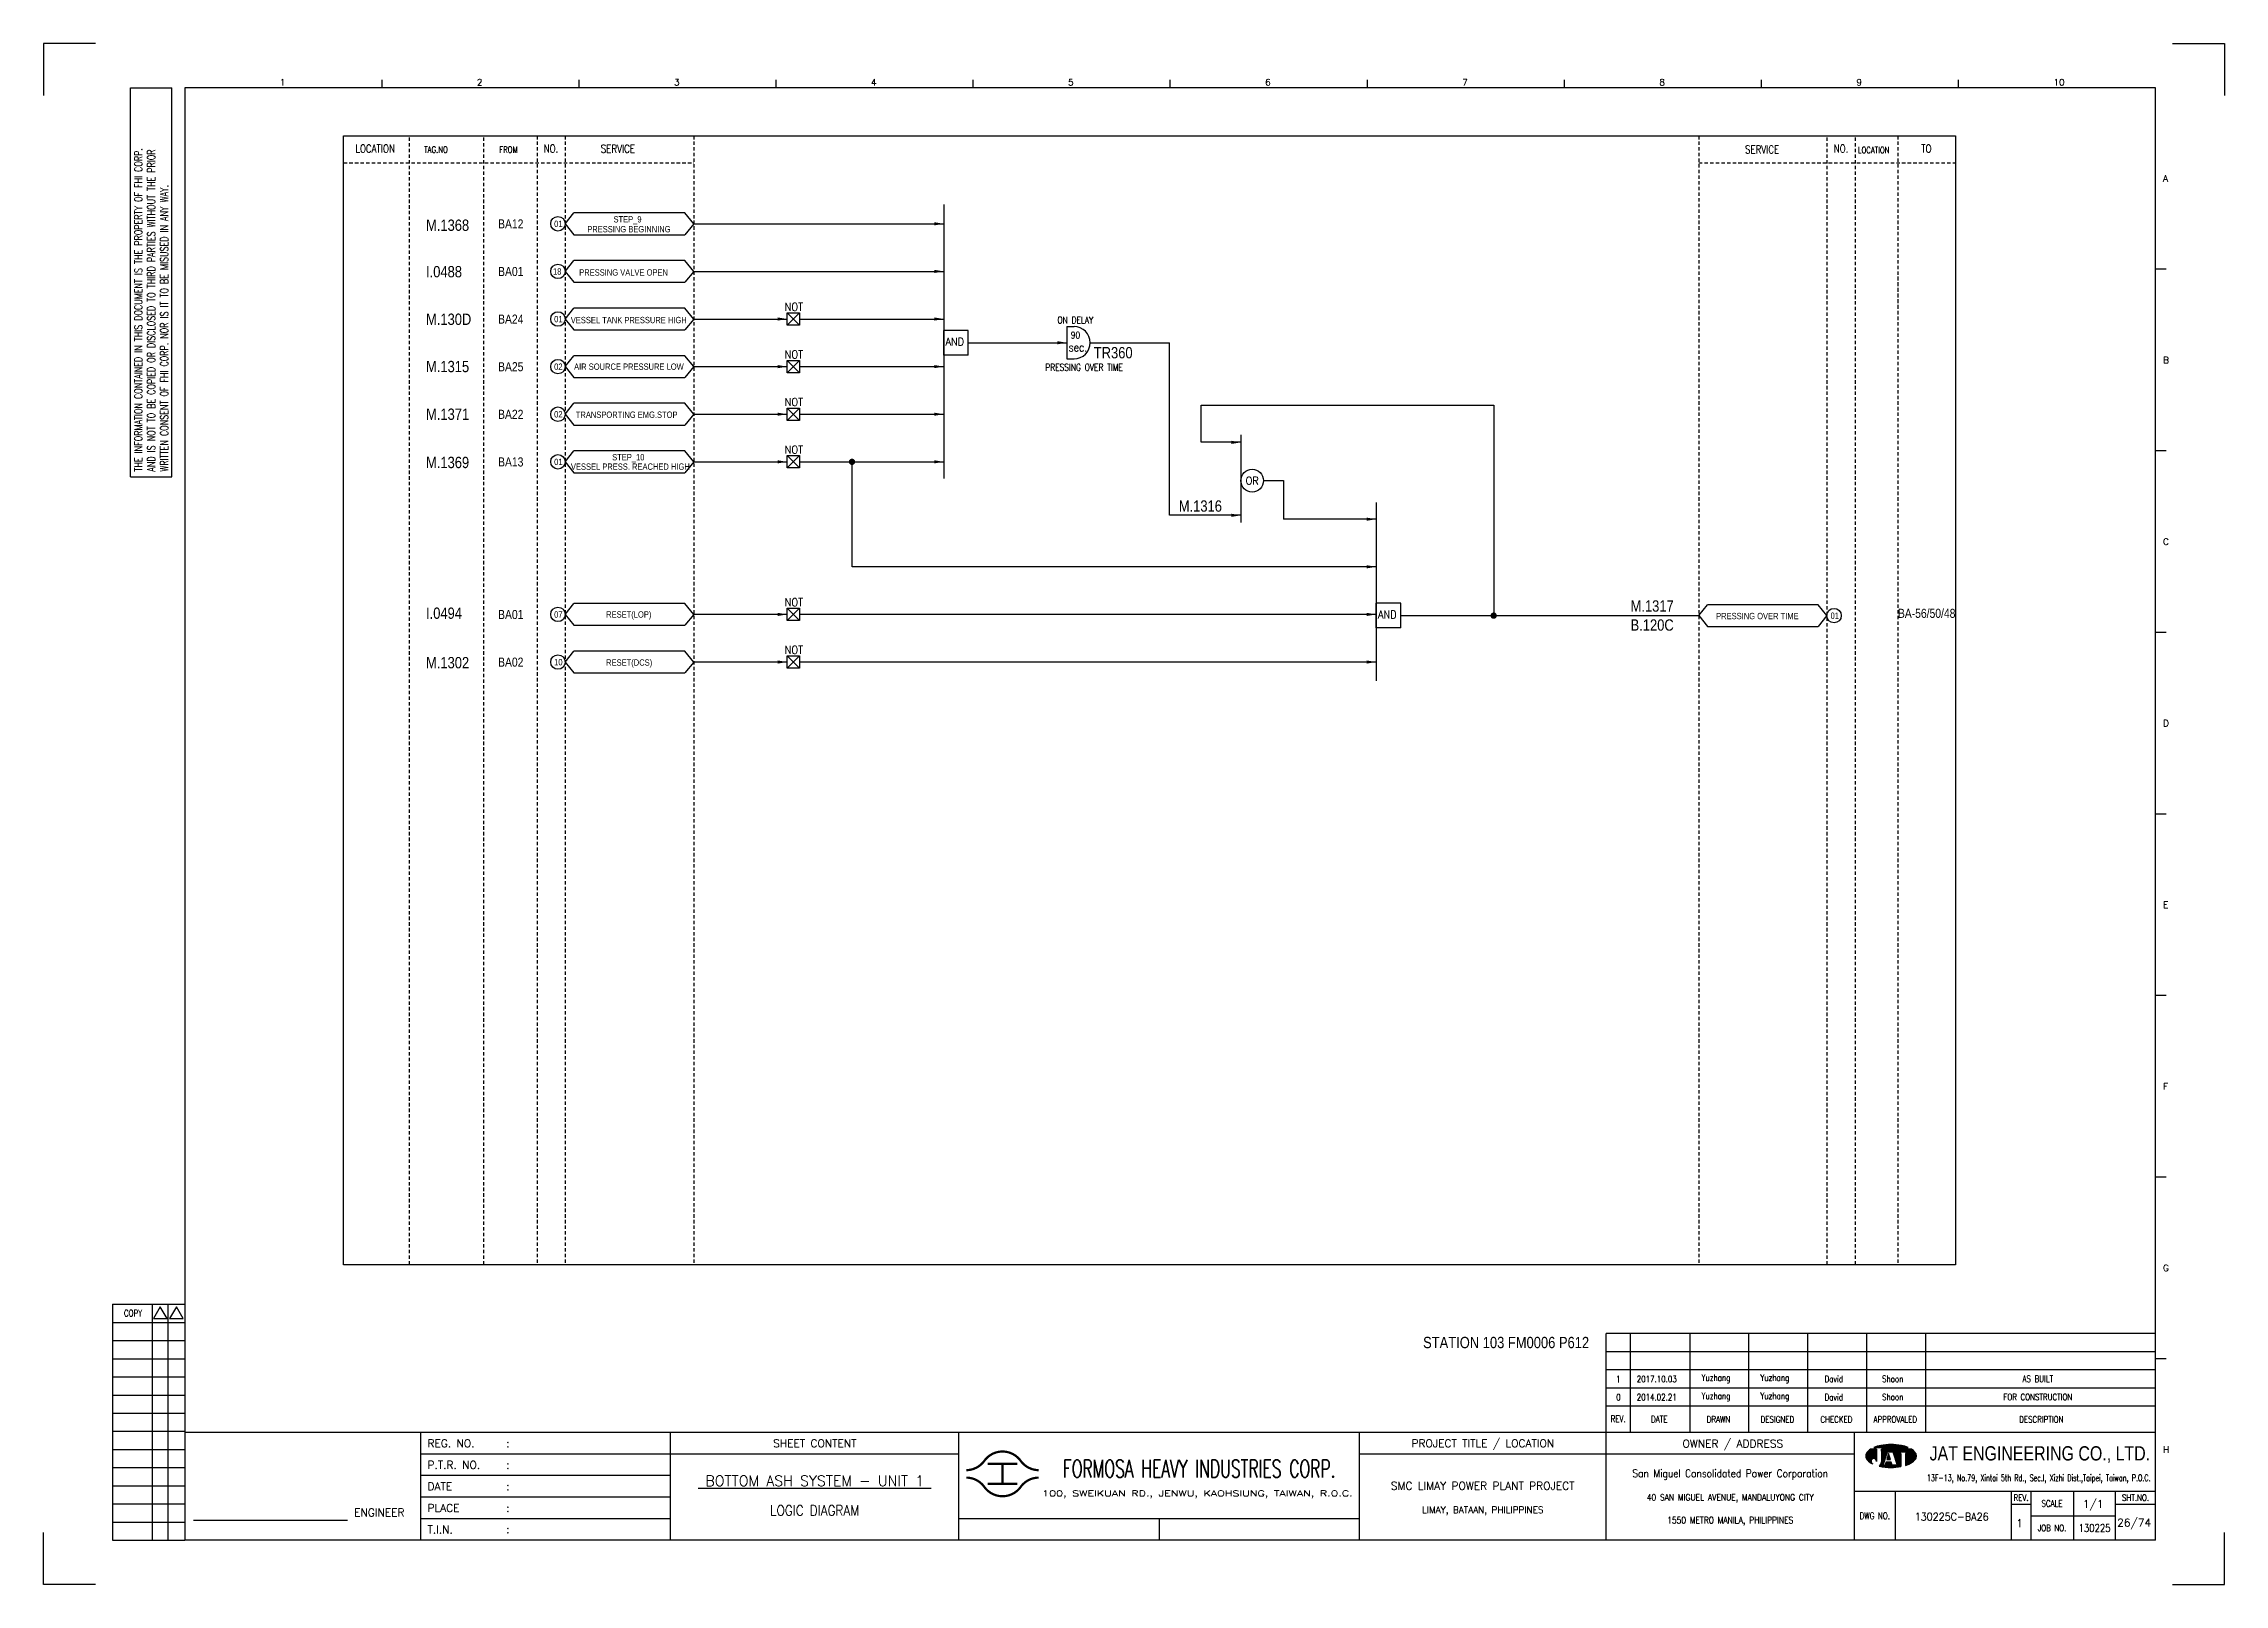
# Model space of a CAD drawing. Extents: x 2330 to 3296, y -114 to 568.
import ezdxf
from ezdxf.enums import TextEntityAlignment as Align

# ---------------------------------------------------------------- set-up
doc = ezdxf.new("R2010")
doc.units = 0
doc.header["$MEASUREMENT"] = 0
doc.linetypes.add('HIDDEN', pattern=[4, 1.5, -1, 1.5])
doc.layers.get('0').update_dxf_attribs({"linetype": 'CONTINUOUS'})
doc.layers.get('DEFPOINTS').update_dxf_attribs({"linetype": 'CONTINUOUS'})
for name, color, linetype in [('B_DIM', 7, 'CONTINUOUS'), ('CON', 4, 'CONTINUOUS'), ('DCS', 7, 'CONTINUOUS'), ('DIM', 3, 'CONTINUOUS'), ('HID', 2, 'HIDDEN'), ('T', 2, 'CONTINUOUS'), ('TEXT', 7, 'CONTINUOUS'), ('圖框CON', 4, 'CONTINUOUS'), ('圖框DIM', 3, 'CONTINUOUS'), ('框線', 6, 'CONTINUOUS')]:
    doc.layers.add(name, color=color, linetype=linetype)
doc.styles.add('AEH', font='simplex', dxfattribs={"width": 0.8, "bigfont": 'ae'})
doc.styles.add('DAYUKP', font='complex', dxfattribs={"bigfont": 'DAYUKP.SHX'})
doc.styles.add('E2', font='simplex.shx', dxfattribs={"height": 2})
doc.styles.add('E3', font='simplex.shx', dxfattribs={"height": 3})
doc.styles.add('E4', font='simplex.shx', dxfattribs={"height": 4})
doc.styles.add('ROMANS', font='romans', dxfattribs={"width": 0.8})
doc.styles.add('style3', font='ARIALN.TTF')
doc.styles.add('WMF-Arial0', font='arial.ttf')

msp = doc.modelspace()

# ---------------------------------------------------------------- texts
at = {"layer": 'CON', "style": 'ROMANS'}
for s, height, width, p in [('LOCATION', 3.5, 0.8, (2476.9, 521.98)), ('NO.', 3.5, 0.8, (2554.79, 521.98)), ('SERVICE', 3.5, 0.8, (2584.44, 521.9)), ('SERVICE', 3.5, 0.8, (3091.26, 521.6)), ('NO.', 3.5, 0.8, (3126.22, 521.98)), ('TO', 3.5, 0.8, (3164.02, 521.98)), ('NOT', 3.5, 0.9, (2662.39, 451.91)), ('90', 3.024, 0.8, (2787.1, 439.4)), ('NOT', 3.5, 0.9, (2662.39, 430.83)), ('sec.', 3.78, 0.8, (2788.21, 434.02)), ('NOT', 3.5, 0.9, (2662.39, 409.76)), ('NOT', 3.5, 0.9, (2662.39, 388.68)), ('OR', 3.5, 0.9, (2865.38, 374.95)), ('NOT', 3.5, 0.9, (2662.39, 321.1)), ('NOT', 3.5, 0.9, (2662.39, 300.02))]:
    msp.add_text(s, height=height, dxfattribs=dict(at, width=width)).set_placement(p, align=Align.MIDDLE)
for s, height, width, p in [('TAG.NO', 2.8, 0.8, (2498.63, 519.32)), ('FROM', 2.8, 0.8, (2531.89, 519.32)), ('LOCATION', 2.8, 0.8, (3133.66, 519.08)), ('ON DELAY', 3.024, 0.8, (2779.14, 443.63)), ('AND', 3.5, 0.9, (2729.56, 433.71)), ('PRESSING OVER TIME ', 3.024, 0.8, (2773.77, 422.69)), ('AND', 3.5, 0.9, (2921.11, 312.87))]:
    msp.add_text(s, height=height, dxfattribs=dict(at, width=width)).set_placement(p, align=Align.BOTTOM_LEFT)
at = {"layer": 'CON', "style": 'style3'}
for s, p in [('BA12', (2531.38, 488.64)), ('BA01', (2531.38, 467.56)), ('BA24', (2531.38, 446.48)), ('BA25', (2531.38, 425.4)), ('BA22', (2531.38, 404.32)), ('BA13', (2531.38, 383.24)), ('BA01', (2531.38, 315.67)), ('BA02', (2531.38, 294.59))]:
    msp.add_text(s, height=4, dxfattribs=at).set_placement(p, align=Align.MIDDLE_LEFT)
for s, p in [('01', (2556.21, 486.41)), ('PRESSING BEGINNING', (2570.87, 484.07)), ('STEP_9', (2582.5, 488.44)), ('18', (2555.72, 465.33)), ('PRESSING VALVE OPEN', (2567.3, 464.91)), ('01', (2556.21, 444.25)), ('VESSEL TANK PRESSURE HIGH', (2563.57, 443.83)), ('02', (2556.21, 423.17)), ('AIR SOURCE PRESSURE LOW', (2565.03, 423.19)), ('02', (2556.21, 402.09)), ('TRANSPORTING EMG.STOP', (2565.8, 401.91)), ('STEP_10', (2581.91, 383.09)), ('01', (2556.21, 381.01)), ('VESSEL PRESS. REACHED HIGH', (2563.62, 378.91)), ('07', (2556.21, 313.44)), ('RESET(LOP)', (2579.25, 313.46)), ('PRESSING OVER TIME', (3070.89, 312.76)), ('01', (3121.58, 312.9)), ('10', (2556.21, 292.36)), ('RESET(DCS)', (2579.24, 292.18))]:
    msp.add_text(s, height=2.8, dxfattribs=at).set_placement(p, align=Align.BOTTOM_LEFT)
msp.add_text('BA-56/50/48', height=4, dxfattribs=at).set_placement((3151.42, 314.2))
at = {"layer": 'DCS', "linetype": 'ByBlock', "style": 'style3'}
for s, p in [('M.1368', (2499.45, 485.56)), ('I.0488', (2499.45, 464.98)), ('M.130D', (2499.45, 443.92)), ('M.1315', (2499.45, 422.99)), ('TR360', (2795.23, 429.11)), ('M.1371', (2499.45, 401.88)), ('M.1369', (2499.45, 380.51)), ('M.1316', (2832.89, 361.21)), ('I.0494', (2499.45, 313.76)), ('M.1317', (3033, 316.95)), ('B.120C', (3033, 308.52)), ('M.1302', (2499.45, 291.86)), ('STATION 103 FM0006 P612', (2941.1, -9.19))]:
    msp.add_text(s, height=5, dxfattribs=at).set_placement(p)
at = {"layer": 'T', "style": 'AEH', "width": 0.8}
for s, height, p in [('1', 2.87, (3027.58, -22.89)), ('2017.10.03', 2.871, (3044.59, -22.86)), ('Yuzhang', 2.871, (3070.79, -22.77)), ('Yuzhang', 2.871, (3070.79, -30.81)), ('Yuzhang', 2.871, (3096.9, -22.77)), ('Yuzhang', 2.871, (3096.9, -30.81)), ('David', 2.871, (3123.01, -22.77)), ('Shoon', 2.871, (3149.12, -22.77)), ('AS BUILT', 2.871, (3213.4, -22.77)), ('0', 2.87, (3027.58, -30.93)), ('2014.02.21', 2.871, (3044.59, -30.9)), ('David', 2.871, (3123.01, -30.81)), ('Shoon', 2.871, (3149.12, -30.81)), ('FOR CONSTRUCTION', 2.8714, (3213.4, -30.81))]:
    msp.add_text(s, height=height, dxfattribs=at).set_placement(p, align=Align.MIDDLE)
at = {"layer": 'TEXT', "color": 2, "style": 'E3', "width": 0.8}
msp.add_text('130225', height=3.446, dxfattribs=at).set_placement((3238.53, -88.84), align=Align.MIDDLE_CENTER)

# ---------------------------------------------------------------- blocks, each defined once
blk = doc.blocks.new('LEADER')
at = {"layer": 'CON'}
blk.add_solid([(0.85, -0.57), (0.85, -1.57), (3.85, -1.07)], dxfattribs=at)
blk = doc.blocks.new('Sht_Cont_T3')
at = {"layer": 'TEXT', "color": 3, "linetype": 'Continuous', "style": 'E4'}
for tag, p in [('$SHT_CONT_L1$', (55.63, 24.91)), ('$SHT_CONT_L2$', (55.63, 16.61)), ('$SHT_CONT_L3$', (55.63, 8.3))]:
    blk.add_attdef(tag, text='', height=4, dxfattribs=at).set_placement(p, align=Align.MIDDLE)
blk = doc.blocks.new('1880-TITLE_BLK')
at = {"layer": 'TEXT', "color": 2, "linetype": 'Continuous', "style": 'E3'}
for tag, p in [('DWG_NO', (736.41, 26.44)), ('REV', (762.59, 23.97)), ('SCALE', (790.95, 31.17)), ('SHT_NO', (806.74, 23.97))]:
    blk.add_attdef(tag, text='', height=3, dxfattribs=at).set_placement(p, align=Align.MIDDLE)
at = {"layer": 'TEXT', "linetype": 'Continuous', "style": 'E2', "width": 0.6}
for tag, p in [('REV_DATE', (418.65, 19.76)), ('APPR_DATE', (492.93, 19.76))]:
    blk.add_attdef(tag, text='', height=2, dxfattribs=at).set_placement(p, align=Align.MIDDLE_LEFT)
blk = doc.blocks.new('1')
at = {"ltscale": 500, "const_width": 0.99}
blk.add_lwpolyline([(1686.83, 57.65, -0.241531), (1678.79, 61.78, 0.512989), (1662.7, 61.78, -0.241531), (1654.66, 57.65, -0.241531)], format="xyb", dxfattribs=at)
for points in [[(1664.14, 60.4), (1677.35, 60.4)], [(1670.74, 60.4), (1670.74, 51.6)], [(1664.14, 51.6), (1677.35, 51.6)]]:
    blk.add_lwpolyline(points, dxfattribs=at)
at = {"const_width": 0.99}
blk.add_lwpolyline([(1686.83, 54.35, 0.241531), (1678.79, 50.22, -0.512989), (1662.7, 50.22, 0.241531), (1654.66, 54.35, 0.241531)], format="xyb", dxfattribs=at)
at = {"layer": 'B_DIM'}
for p, q in [((2181.53, 118.11), (1938.08, 118.11)), ((1938.08, 74.29), (1938.08, 118.11)), ((1948.92, 74.29), (1948.92, 118.11)), ((1975.28, 74.29), (1975.28, 118.11)), ((2001.39, 74.29), (2001.39, 118.11)), ((2027.5, 74.29), (2027.5, 118.11)), ((2053.62, 74.29), (2053.62, 118.11)), ((2079.73, 74.29), (2079.73, 118.11)), ((2181.53, 110.07), (1938.08, 110.07)), ((1938.08, 77.93), (1938.08, 104.33)), ((2181.53, 102.03), (1938.08, 102.03)), ((2181.53, 93.99), (1938.08, 93.99)), ((2181.53, 85.95), (1938.08, 85.95))]:
    blk.add_line(p, q, dxfattribs=at)
at = {"layer": 'CON'}
for points in [[(1523.67, 26.6), (1523.67, 74.29)], [(1651.45, 26.6), (1651.45, 74.29)]]:
    blk.add_lwpolyline(points, dxfattribs=at)
at = {"layer": 'CON', "ltscale": 500}
for points in [[(1523.67, 64.75), (1413.11, 64.75)], [(1651.45, 64.75), (1523.67, 64.75)], [(1523.67, 55.22), (1413.11, 55.22)], [(1523.67, 45.69), (1413.11, 45.69)], [(1523.67, 36.15), (1413.11, 36.15)]]:
    blk.add_lwpolyline(points, dxfattribs=at)
at = {"layer": 'DEFPOINTS'}
for points in [[(1268.99, 689.33), (1246.02, 689.33), (1246.02, 666.36)], [(2189, 689.33), (2211.97, 689.33), (2211.97, 666.36)], [(1268.99, 7.08), (1246.02, 7.08), (1246.02, 30.05)], [(2189, 7.08), (2211.97, 7.08), (2211.97, 30.05)]]:
    blk.add_lwpolyline(points, dxfattribs=at)
at = {"layer": 'DIM'}
for p, q in [((1276.46, 131.12), (1276.46, 26.6)), ((1276.46, 131.12), (1308.62, 131.12)), ((1294.26, 26.6), (1294.26, 131.12)), ((1301.15, 26.6), (1301.15, 131.12)), ((1276.46, 123.08), (1308.62, 123.08)), ((1276.46, 115.04), (1308.62, 115.04)), ((1276.46, 107), (1308.62, 107)), ((1276.46, 98.96), (1308.62, 98.96)), ((1276.46, 90.92), (1308.62, 90.92)), ((1276.46, 82.88), (1308.62, 82.88)), ((1276.46, 74.84), (1308.62, 74.84)), ((1276.46, 66.8), (1308.62, 66.8)), ((1276.46, 58.76), (1308.62, 58.76)), ((1276.46, 50.72), (1308.62, 50.72)), ((1276.46, 42.68), (1308.62, 42.68)), ((1276.46, 34.64), (1308.62, 34.64)), ((1276.46, 26.6), (1308.62, 26.6))]:
    blk.add_line(p, q, dxfattribs=at)
for points in [[(1297.7, 129.98), (1294.72, 124.81), (1300.69, 124.81)], [(1304.83, 129.98), (1301.84, 124.81), (1307.81, 124.81)]]:
    blk.add_lwpolyline(points, close=True, dxfattribs=at)
at = {"layer": 'T', "lineweight": -3}
for p, q in [((2056.73, 67.67), (2071.93, 67.67)), ((2057.91, 66.87), (2055.21, 66.87)), ((2057.91, 66.87), (2057.91, 61.52)), ((2073.45, 66.87), (2060.05, 66.87)), ((2060.05, 66.33), (2060.05, 66.87)), ((2060.05, 66.87), (2060.05, 61.23)), ((2061.8, 63.05), (2060.05, 61.24)), ((2060.85, 59.91), (2062.72, 65.8)), ((2061.65, 59.91), (2060.85, 59.91)), ((2062.08, 61.25), (2061.65, 59.91)), ((2064.44, 61.25), (2062.08, 61.25)), ((2063.26, 65), (2062.41, 62.32)), ((2062.41, 62.32), (2064.1, 62.32)), ((2062.72, 65.8), (2065.13, 65.8)), ((2064.1, 62.32), (2063.26, 65)), ((2063.79, 65.8), (2065.13, 65.8)), ((2064.86, 59.91), (2064.44, 61.25)), ((2067, 59.91), (2064.86, 59.91)), ((2065.13, 65.8), (2067, 59.91)), ((2066.74, 65.8), (2072.62, 65.8)), ((2066.74, 65), (2066.74, 65.8)), ((2068.61, 65), (2066.74, 65)), ((2068.61, 65), (2068.61, 59.21)), ((2072.62, 65), (2070.75, 65)), ((2070.75, 65), (2070.75, 59.74)), ((2072.62, 65.8), (2072.62, 65))]:
    blk.add_line(p, q, dxfattribs=at)
at = {"layer": 'T', "color": 0, "lineweight": -3}
for p, q in [((2056.94, 67.67), (2057.09, 67.82)), ((2057.16, 67.67), (2057.44, 67.95)), ((2057.39, 67.67), (2057.78, 68.07)), ((2057.61, 67.67), (2058.11, 68.18)), ((2057.83, 67.67), (2058.43, 68.27)), ((2058.05, 67.67), (2058.73, 68.35)), ((2058.27, 67.67), (2059.03, 68.43)), ((2058.49, 67.67), (2059.32, 68.49)), ((2058.72, 67.67), (2059.6, 68.55)), ((2058.94, 67.67), (2059.87, 68.6)), ((2059.16, 67.67), (2060.14, 68.65)), ((2059.38, 67.67), (2060.41, 68.7)), ((2059.6, 67.67), (2060.67, 68.74)), ((2059.82, 67.67), (2060.93, 68.77)), ((2060.05, 67.67), (2061.18, 68.81)), ((2060.27, 67.67), (2061.44, 68.84)), ((2060.49, 67.67), (2061.69, 68.87)), ((2060.71, 67.67), (2061.93, 68.89)), ((2060.93, 67.67), (2062.18, 68.91)), ((2061.15, 67.67), (2062.42, 68.93)), ((2061.38, 67.67), (2062.66, 68.95)), ((2061.6, 67.67), (2062.89, 68.97)), ((2061.82, 67.67), (2063.13, 68.98)), ((2062.04, 67.67), (2063.36, 68.99)), ((2062.26, 67.67), (2063.59, 69)), ((2062.48, 67.67), (2063.82, 69)), ((2062.71, 67.67), (2064.04, 69.01)), ((2062.93, 67.67), (2064.27, 69.01)), ((2063.15, 67.67), (2064.49, 69.01)), ((2063.37, 67.67), (2064.71, 69.01)), ((2063.59, 67.67), (2064.92, 69)), ((2063.81, 67.67), (2065.14, 69)), ((2064.04, 67.67), (2065.35, 68.99)), ((2064.26, 67.67), (2065.56, 68.98)), ((2064.48, 67.67), (2065.78, 68.97)), ((2064.7, 67.67), (2065.98, 68.95)), ((2064.92, 67.67), (2066.19, 68.94)), ((2065.14, 67.67), (2066.4, 68.92)), ((2065.37, 67.67), (2066.6, 68.9)), ((2065.59, 67.67), (2066.8, 68.88)), ((2065.81, 67.67), (2067, 68.86)), ((2066.03, 67.67), (2067.2, 68.84)), ((2066.25, 67.67), (2067.4, 68.82)), ((2066.47, 67.67), (2067.6, 68.79)), ((2066.7, 67.67), (2067.79, 68.77)), ((2066.92, 67.67), (2067.98, 68.74)), ((2067.14, 67.67), (2068.18, 68.71)), ((2067.36, 67.67), (2068.37, 68.68)), ((2067.58, 67.67), (2068.56, 68.64)), ((2067.81, 67.67), (2068.75, 68.61)), ((2068.03, 67.67), (2068.93, 68.58)), ((2068.25, 67.67), (2069.12, 68.54)), ((2068.47, 67.67), (2069.3, 68.5)), ((2068.69, 67.67), (2069.48, 68.46)), ((2068.91, 67.67), (2069.66, 68.42)), ((2069.14, 67.67), (2069.84, 68.37)), ((2069.36, 67.67), (2070.01, 68.33)), ((2069.58, 67.67), (2070.19, 68.28)), ((2069.8, 67.67), (2070.36, 68.23)), ((2070.02, 67.67), (2070.53, 68.18)), ((2070.24, 67.67), (2070.7, 68.13)), ((2070.47, 67.67), (2070.87, 68.07)), ((2070.69, 67.67), (2071.03, 68.02)), ((2070.91, 67.67), (2071.2, 67.96)), ((2071.13, 67.67), (2071.36, 67.9)), ((2071.35, 67.67), (2071.52, 67.84)), ((2071.57, 67.67), (2071.68, 67.77)), ((2071.8, 67.67), (2071.83, 67.71)), ((2053.09, 63.82), (2056.14, 66.87)), ((2053.09, 64.04), (2055.92, 66.87)), ((2053.11, 63.62), (2056.36, 66.87)), ((2053.12, 64.29), (2055.7, 66.87)), ((2053.14, 63.43), (2056.58, 66.87)), ((2053.18, 63.25), (2056.8, 66.87)), ((2053.18, 64.57), (2055.47, 66.87)), ((2053.24, 63.08), (2057.03, 66.87)), ((2053.29, 64.91), (2055.25, 66.87)), ((2053.3, 62.92), (2057.25, 66.87)), ((2053.37, 62.77), (2057.47, 66.87)), ((2053.45, 62.63), (2057.69, 66.87)), ((2053.54, 62.5), (2057.91, 66.86)), ((2053.61, 65.45), (2054.47, 66.31)), ((2053.64, 62.37), (2057.91, 66.64)), ((2053.74, 62.25), (2057.91, 66.42)), ((2053.84, 62.14), (2057.91, 66.2)), ((2053.95, 62.02), (2057.91, 65.98)), ((2054.07, 61.91), (2057.91, 65.75)), ((2054.18, 61.8), (2057.91, 65.53)), ((2054.29, 61.7), (2057.91, 65.31)), ((2054.41, 61.59), (2057.91, 65.09)), ((2054.53, 61.49), (2057.91, 64.87)), ((2054.65, 61.39), (2057.91, 64.65)), ((2054.78, 61.29), (2055.59, 62.11)), ((2054.9, 61.2), (2055.48, 61.77)), ((2055.03, 61.11), (2055.46, 61.53)), ((2055.16, 61.01), (2055.47, 61.33)), ((2055.3, 60.93), (2055.52, 61.15)), ((2055.43, 60.84), (2055.59, 60.99)), ((2055.57, 60.76), (2055.67, 60.85)), ((2055.71, 60.67), (2055.76, 60.73)), ((2055.85, 60.59), (2055.88, 60.62)), ((2056, 60.52), (2056, 60.52)), ((2056.12, 62.63), (2057.91, 64.42)), ((2056.14, 60.44), (2056.14, 60.44)), ((2056.46, 62.75), (2057.91, 64.2)), ((2056.7, 62.77), (2057.91, 63.98)), ((2056.9, 62.75), (2057.91, 63.76)), ((2057.08, 62.71), (2057.91, 63.54)), ((2057.23, 62.64), (2057.91, 63.32)), ((2057.37, 62.56), (2057.91, 63.09)), ((2057.5, 62.46), (2057.91, 62.87)), ((2057.61, 62.35), (2057.91, 62.65)), ((2057.7, 62.23), (2057.91, 62.43)), ((2057.79, 62.09), (2057.91, 62.21)), ((2057.85, 61.93), (2057.91, 61.99)), ((2057.89, 61.75), (2057.91, 61.76)), ((2057.91, 61.54), (2057.91, 61.55)), ((2059.09, 59.4), (2061.43, 61.74)), ((2059.28, 59.36), (2061.33, 61.42)), ((2059.46, 59.32), (2061.23, 61.09)), ((2059.64, 59.29), (2061.12, 60.77)), ((2059.83, 59.25), (2061.02, 60.44)), ((2059.86, 60.39), (2061.54, 62.07)), ((2059.98, 60.73), (2061.64, 62.39)), ((2060.02, 59.22), (2060.92, 60.12)), ((2060.03, 61), (2061.74, 62.72)), ((2060.05, 63.24), (2063.68, 66.87)), ((2060.05, 63.46), (2063.46, 66.87)), ((2060.05, 63.68), (2063.23, 66.87)), ((2060.05, 63.9), (2063.01, 66.87)), ((2060.05, 64.13), (2062.79, 66.87)), ((2060.05, 64.35), (2062.57, 66.87)), ((2060.05, 64.57), (2062.35, 66.87)), ((2060.05, 64.79), (2062.13, 66.87)), ((2060.05, 65.01), (2061.9, 66.87)), ((2060.05, 65.23), (2061.68, 66.87)), ((2060.05, 65.46), (2061.46, 66.87)), ((2060.05, 66.12), (2060.79, 66.87)), ((2060.05, 66.34), (2060.57, 66.87)), ((2060.05, 66.56), (2060.35, 66.87)), ((2060.05, 66.79), (2060.13, 66.87)), ((2060.05, 65.68), (2061.24, 66.87)), ((2060.05, 65.9), (2061.02, 66.87)), ((2060.05, 63.02), (2062.67, 65.64)), ((2060.05, 62.8), (2062.57, 65.32)), ((2060.05, 62.57), (2062.47, 64.99)), ((2060.05, 62.35), (2062.36, 64.67)), ((2060.05, 62.13), (2062.26, 64.34)), ((2060.05, 61.91), (2062.16, 64.02)), ((2060.05, 61.69), (2062.05, 63.69)), ((2060.05, 61.46), (2061.95, 63.37)), ((2060.05, 61.24), (2060.05, 61.24)), ((2060.21, 59.19), (2060.93, 59.91)), ((2060.4, 59.16), (2061.15, 59.91)), ((2060.59, 59.13), (2061.38, 59.91)), ((2060.78, 59.1), (2061.6, 59.91)), ((2060.98, 59.07), (2063.16, 61.25)), ((2061.17, 59.04), (2063.38, 61.25)), ((2061.37, 59.02), (2063.6, 61.25)), ((2061.57, 59), (2063.82, 61.25)), ((2061.68, 59.99), (2062.94, 61.25)), ((2061.77, 58.97), (2064.04, 61.25)), ((2061.78, 60.32), (2062.71, 61.25)), ((2061.88, 60.64), (2062.49, 61.25)), ((2061.97, 58.95), (2064.27, 61.25)), ((2061.99, 60.96), (2062.27, 61.25)), ((2062.17, 58.94), (2064.45, 61.21)), ((2062.38, 58.92), (2064.51, 61.05)), ((2062.45, 62.32), (2063.71, 63.57)), ((2062.5, 62.58), (2063.65, 63.74)), ((2062.58, 58.9), (2064.56, 60.88)), ((2062.6, 62.91), (2063.6, 63.91)), ((2062.68, 62.32), (2063.76, 63.4)), ((2062.7, 63.23), (2063.55, 64.08)), ((2062.79, 58.89), (2064.61, 60.71)), ((2062.8, 63.56), (2063.49, 64.25)), ((2062.83, 65.8), (2063.9, 66.87)), ((2062.9, 62.32), (2063.81, 63.24)), ((2062.91, 63.88), (2063.44, 64.42)), ((2063, 58.88), (2064.67, 60.54)), ((2063.01, 64.2), (2063.39, 64.58)), ((2063.05, 65.8), (2064.12, 66.87)), ((2063.11, 64.53), (2063.33, 64.75)), ((2063.12, 62.32), (2063.87, 63.07)), ((2063.21, 64.85), (2063.28, 64.92)), ((2063.21, 58.87), (2064.72, 60.37)), ((2063.27, 65.8), (2064.34, 66.87)), ((2063.34, 62.32), (2063.92, 62.9)), ((2063.43, 58.86), (2064.77, 60.2)), ((2063.49, 65.8), (2064.56, 66.87)), ((2063.56, 62.32), (2063.97, 62.73)), ((2063.64, 58.85), (2064.82, 60.03)), ((2063.72, 65.8), (2064.79, 66.87)), ((2063.78, 62.32), (2064.03, 62.56)), ((2063.86, 58.85), (2064.92, 59.91)), ((2063.94, 65.8), (2065.01, 66.87)), ((2064.01, 62.32), (2064.08, 62.39)), ((2064.08, 58.84), (2065.15, 59.91)), ((2064.16, 65.8), (2065.23, 66.87)), ((2064.3, 58.84), (2065.37, 59.91)), ((2064.38, 65.8), (2065.45, 66.87)), ((2064.52, 58.84), (2065.59, 59.91)), ((2064.6, 65.8), (2065.67, 66.87)), ((2064.74, 58.85), (2065.81, 59.91)), ((2064.82, 65.8), (2065.89, 66.87)), ((2064.97, 58.85), (2066.03, 59.91)), ((2065.05, 65.8), (2066.12, 66.87)), ((2065.16, 65.69), (2066.34, 66.87)), ((2065.2, 58.86), (2066.25, 59.91)), ((2065.22, 65.53), (2066.56, 66.87)), ((2065.27, 65.36), (2066.78, 66.87)), ((2065.32, 65.19), (2067, 66.87)), ((2065.38, 65.02), (2067.22, 66.87)), ((2065.43, 64.85), (2067.45, 66.87)), ((2065.43, 58.87), (2066.48, 59.91)), ((2065.48, 64.69), (2067.67, 66.87)), ((2065.54, 64.52), (2066.74, 65.71)), ((2065.59, 64.35), (2066.74, 65.49)), ((2065.65, 64.18), (2066.74, 65.27)), ((2065.66, 58.88), (2066.7, 59.91)), ((2065.7, 64.01), (2066.74, 65.05)), ((2065.75, 63.84), (2066.9, 65)), ((2065.81, 63.68), (2067.12, 65)), ((2065.86, 63.51), (2067.35, 65)), ((2065.9, 58.89), (2066.92, 59.91)), ((2065.91, 63.34), (2067.57, 65)), ((2065.97, 63.17), (2067.79, 65)), ((2066.02, 63), (2068.01, 65)), ((2066.07, 62.84), (2068.23, 65)), ((2066.13, 62.67), (2068.46, 65)), ((2066.14, 58.91), (2068.61, 61.38)), ((2066.18, 62.5), (2068.61, 64.93)), ((2066.23, 62.33), (2068.61, 64.71)), ((2066.29, 62.16), (2068.61, 64.48)), ((2066.34, 61.99), (2068.61, 64.26)), ((2066.38, 58.93), (2068.61, 61.16)), ((2066.39, 61.83), (2068.61, 64.04)), ((2066.45, 61.66), (2068.61, 63.82)), ((2066.5, 61.49), (2068.61, 63.6)), ((2066.56, 61.32), (2068.61, 63.38)), ((2066.61, 61.15), (2068.61, 63.15)), ((2066.62, 58.95), (2068.61, 60.94)), ((2066.66, 60.99), (2068.61, 62.93)), ((2066.72, 60.82), (2068.61, 62.71)), ((2066.77, 60.65), (2068.61, 62.49)), ((2066.82, 65.8), (2067.89, 66.87)), ((2066.82, 60.48), (2068.61, 62.27)), ((2066.87, 58.97), (2068.61, 60.72)), ((2066.88, 60.31), (2068.61, 62.05)), ((2066.93, 60.14), (2068.61, 61.82)), ((2066.98, 59.98), (2068.61, 61.6)), ((2067.04, 65.8), (2068.11, 66.87)), ((2067.11, 59), (2068.61, 60.49)), ((2067.26, 65.8), (2068.33, 66.87)), ((2067.37, 59.03), (2068.61, 60.27)), ((2067.48, 65.8), (2068.55, 66.87)), ((2067.62, 59.06), (2068.61, 60.05)), ((2067.71, 65.8), (2068.78, 66.87)), ((2067.88, 59.1), (2068.61, 59.83)), ((2067.93, 65.8), (2069, 66.87)), ((2068.14, 59.14), (2068.61, 59.61)), ((2068.15, 65.8), (2069.22, 66.87)), ((2068.37, 65.8), (2069.44, 66.87)), ((2068.4, 59.18), (2068.61, 59.38)), ((2068.59, 65.8), (2069.66, 66.87)), ((2068.81, 65.8), (2069.88, 66.87)), ((2069.04, 65.8), (2070.11, 66.87)), ((2069.26, 65.8), (2070.33, 66.87)), ((2069.48, 65.8), (2070.55, 66.87)), ((2069.7, 65.8), (2070.77, 66.87)), ((2069.92, 65.8), (2070.99, 66.87)), ((2070.14, 65.8), (2071.21, 66.87)), ((2070.37, 65.8), (2071.44, 66.87)), ((2070.59, 65.8), (2071.66, 66.87)), ((2070.75, 63.08), (2074.07, 66.4)), ((2070.75, 62.86), (2074.19, 66.3)), ((2070.75, 62.63), (2074.31, 66.2)), ((2070.75, 62.41), (2074.43, 66.09)), ((2070.75, 62.19), (2074.54, 65.98)), ((2070.75, 61.97), (2074.66, 65.87)), ((2070.75, 61.75), (2074.77, 65.76)), ((2070.75, 61.53), (2074.87, 65.65)), ((2070.75, 61.3), (2074.98, 65.53)), ((2070.75, 61.08), (2075.08, 65.41)), ((2070.75, 60.86), (2075.17, 65.28)), ((2070.75, 60.64), (2075.25, 65.14)), ((2070.75, 63.96), (2071.78, 65)), ((2070.75, 63.74), (2072, 65)), ((2070.75, 63.52), (2072.22, 65)), ((2070.75, 63.3), (2072.45, 65)), ((2070.75, 64.41), (2071.34, 65)), ((2070.75, 64.19), (2071.56, 65)), ((2070.75, 64.85), (2070.89, 65)), ((2070.75, 64.63), (2071.12, 65)), ((2070.75, 60.42), (2075.33, 64.99)), ((2070.75, 60.2), (2075.39, 64.84)), ((2070.75, 59.97), (2075.45, 64.67)), ((2070.75, 59.75), (2075.5, 64.5)), ((2070.81, 65.8), (2071.88, 66.87)), ((2071.03, 65.8), (2072.1, 66.87)), ((2071.07, 59.85), (2075.53, 64.32)), ((2071.25, 65.8), (2072.32, 66.87)), ((2071.42, 59.97), (2075.56, 64.12)), ((2071.47, 65.8), (2072.54, 66.87)), ((2071.7, 65.8), (2072.77, 66.87)), ((2071.78, 60.12), (2075.57, 63.9)), ((2071.92, 65.8), (2072.99, 66.87)), ((2072.14, 65.8), (2073.21, 66.87)), ((2072.17, 60.28), (2075.55, 63.67)), ((2072.36, 65.8), (2073.43, 66.87)), ((2072.58, 65.8), (2073.57, 66.78)), ((2072.59, 60.48), (2075.51, 63.4)), ((2072.62, 65.62), (2073.7, 66.69)), ((2072.62, 65.39), (2073.83, 66.6)), ((2072.62, 65.17), (2073.95, 66.5)), ((2073.08, 60.75), (2075.42, 63.1)), ((2073.74, 61.19), (2075.24, 62.69))]:
    blk.add_line(p, q, dxfattribs=at)
at = {"layer": 'T', "lineweight": -3}
for centre, major_axis, start_param, end_param in [((2062.5, 54), (-10.49, 10.49), 5.683021, 5.897183), ((2064.33, 44.23), (-17.52, 17.52), 5.497787, 5.683021), ((2064.33, 44.23), (17.52, 17.52), 0.600164, 0.785398), ((2066.16, 54), (10.49, 10.49), 0.386002, 0.600164), ((2055.58, 63.92), (1.76, 1.76), 1.614811, 2.356194), ((2055.58, 63.92), (-1.76, 1.76), 0.785398, 1.526782), ((2059.72, 60.14), (-5.73, 5.73), 6.088179, 6.3272), ((2059.72, 67.71), (5.73, 5.73), 3.097578, 3.478972), ((2056.68, 61.54), (-0.868, 0.868), 3.906164, 8.245601), ((2057.88, 61.28), (1.53, 1.53), 4.470635, 5.546585), ((2064.33, 83.62), (17.52, 17.52), 3.710226, 3.926991), ((2064.33, 83.62), (17.52, 17.52), 3.926991, 4.100643), ((2066.16, 73.85), (-10.49, 10.49), 2.670765, 2.781027), ((2068.93, 67.71), (-5.73, 5.73), 2.781027, 3.185607), ((2068.93, 60.14), (-5.73, 5.73), 4.668374, 4.907395), ((2073.07, 63.92), (-1.76, 1.76), 3.926991, 4.668374), ((2073.07, 63.92), (1.76, 1.76), 4.756403, 5.497787)]:
    blk.add_ellipse(centre, major_axis=major_axis, ratio=1, start_param=start_param, end_param=end_param, dxfattribs=at)
at = {"layer": '圖框CON'}
for p, q in [((1284.5, 669.81), (1302.87, 669.81)), ((1284.5, 497.52), (1284.5, 669.81)), ((1302.87, 497.52), (1302.87, 669.81)), ((1395.91, 669.85), (1395.91, 673.29)), ((1483.2, 669.85), (1483.2, 673.29)), ((1570.49, 669.85), (1570.49, 673.29)), ((1657.78, 669.85), (1657.78, 673.29)), ((1745.08, 669.85), (1745.08, 673.29)), ((1832.37, 669.85), (1832.37, 673.29)), ((1919.66, 669.85), (1919.66, 673.29)), ((2006.95, 669.85), (2006.95, 673.29)), ((2094.24, 669.85), (2094.24, 673.29)), ((2186.14, 589.41), (2181.53, 589.41)), ((2186.14, 509.01), (2181.53, 509.01)), ((1284.5, 497.52), (1302.87, 497.52)), ((2186.14, 428.61), (2181.53, 428.61)), ((2186.14, 348.2), (2181.53, 348.2)), ((2186.14, 267.8), (2181.53, 267.8)), ((2186.14, 187.4), (2181.53, 187.4)), ((2186.14, 107), (2181.53, 107)), ((2048.1, 48.3), (2181.53, 48.3)), ((2066.14, 48.3), (2066.14, 26.6)), ((2117.55, 48.3), (2117.55, 26.6)), ((2117.55, 42.62), (2126.28, 42.62)), ((2126.28, 48.3), (2126.28, 26.6)), ((2145.25, 26.6), (2145.25, 48.3)), ((2163.72, 26.6), (2163.72, 48.3)), ((2163.72, 42.62), (2181.53, 42.62)), ((1740.17, 36.15), (1740.17, 26.6)), ((2126.28, 37.45), (2163.72, 37.45))]:
    blk.add_line(p, q, dxfattribs=at)
for points in [[(1413.11, 26.6), (1413.11, 74.29)], [(1828.89, 26.6), (1828.89, 74.29)], [(1938.08, 26.6), (1938.08, 74.29)], [(2048.1, 26.6), (2048.1, 74.29)], [(2048.1, 64.75), (1828.89, 64.75)], [(1828.89, 36.15), (1802.67, 36.15), (1651.45, 36.15)]]:
    blk.add_lwpolyline(points, dxfattribs=at)
at = {"layer": '圖框DIM'}
blk.add_line((1312.36, 35.55), (1380.65, 35.55), dxfattribs=at)
at = {"layer": '框線'}
for p, q in [((1308.62, 669.81), (1308.62, 26.6)), ((2181.53, 669.81), (1308.62, 669.81)), ((2181.53, 26.6), (2181.53, 669.81)), ((2181.53, 74.29), (1308.62, 74.29)), ((2181.53, 26.6), (1308.62, 26.6))]:
    blk.add_line(p, q, dxfattribs=at)
at = {"style": 'DAYUKP'}
for s, height, p in [('1', 2.87, (1350.64, 670.78)), ('2', 2.87, (1437.93, 670.78)), ('3', 2.87, (1525.22, 670.78)), ('4', 2.87, (1612.51, 670.78)), ('5', 2.87, (1699.8, 670.78)), ('6', 2.87, (1787.1, 670.78)), ('7', 2.87, (1874.39, 670.78)), ('8', 2.87, (1961.68, 670.78)), ('9', 2.87, (2048.97, 670.78)), ('10', 2.871, (2136.26, 670.78))]:
    blk.add_text(s, height=height, dxfattribs=at).set_placement(p)
for s, p in [('A', (2184.79, 629.6)), ('B', (2184.79, 549.2)), ('C', (2184.79, 468.8)), ('D', (2184.79, 388.39)), ('E', (2184.79, 307.99)), ('F', (2184.79, 227.59)), ('G', (2184.79, 147.19)), ('H', (2184.79, 66.79))]:
    blk.add_text(s, height=2.87, dxfattribs=at).set_placement(p, align=Align.MIDDLE_LEFT)
at = {"style": 'WMF-Arial0', "width": 0.8}
blk.add_text('JAT ENGINEERING CO., LTD.', height=6.3172, dxfattribs=at).set_placement((2130.24, 64.55), align=Align.MIDDLE)
at = {"color": 90, "ltscale": 500, "style": 'ROMANS', "width": 0.65}
blk.add_text('FORMOSA HEAVY INDUSTRIES CORP.', height=7.7366, dxfattribs=at).set_placement((1757.9, 58.28), align=Align.MIDDLE)
at = {"color": 2, "ltscale": 500, "style": 'ROMANS', "width": 0.85}
blk.add_text('San Miguel Consolidated Power Corporation', height=3.4457, dxfattribs=at).set_placement((1993.09, 56.23), align=Align.MIDDLE_CENTER)
at = {"color": 2, "ltscale": 500, "style": 'ROMANS'}
for s, height, p in [('SMC LIMAY POWER PLANT PROJECT', 3.4457, (1883.48, 50.7)), ('LIMAY, BATAAN, PHILIPPINES', 2.8714, (1883.48, 40.08))]:
    blk.add_text(s, height=height, dxfattribs=at).set_placement(p, align=Align.MIDDLE_CENTER)
at = {"color": 4, "ltscale": 500, "style": 'ROMANS', "width": 0.85}
for s, p in [('40 SAN MIGUEL AVENUE, MANDALUYONG CITY', (1993.09, 45.61)), ('1550 METRO MANILA, PHILIPPINES', (1993.09, 35.51))]:
    blk.add_text(s, height=2.8714, dxfattribs=at).set_placement(p, align=Align.MIDDLE_CENTER)
at = {"layer": 'B_DIM', "style": 'AEH', "width": 0.8}
for s, height, p in [('REV.', 2.871, (1943.45, 80.37)), ('DATE', 2.871, (1961.68, 80.21)), ('DRAWN', 2.871, (1987.87, 80.12)), ('DESIGNED', 2.871, (2013.98, 80.12)), ('CHECKED', 2.871, (2040.1, 80.12)), ('APPROVALED', 2.871, (2066.21, 80.12)), ('DESCRIPTION', 2.8714, (2130.87, 80.12))]:
    blk.add_text(s, height=height, dxfattribs=at).set_placement(p, align=Align.MIDDLE)
at = {"layer": 'DIM', "style": 'ROMANS', "width": 0.75}
for s, p in [('THE INFORMATION CONTAINED IN THIS DOCUMENT IS THE PROPERTY OF FHI CORP.', (1287.94, 499.82)), ('AND IS NOT TO BE COPIED OR DISCLOSED TO THIRD PARTIES WITHOUT THE PRIOR', (1293.68, 499.82)), ('WRITTEN CONSENT OF FHI CORP. NOR IS IT TO BE MISUSED IN ANY WAY.', (1299.43, 499.82))]:
    blk.add_text(s, height=3.4457, rotation=90, dxfattribs=at).set_placement(p, align=Align.MIDDLE_LEFT)
at = {"layer": 'DIM', "style": 'ROMANS', "width": 0.8}
blk.add_text('COPY', height=2.871, dxfattribs=at).set_placement((1285.64, 127.16), align=Align.MIDDLE)
at = {"layer": 'HID', "ltscale": 500, "style": 'ROMANS'}
for s, height, p in [('REG. NO.', 3.446, (1416.1, 69.52)), (':', 3.45, (1450.9, 69.52)), ('P.T.R. NO.', 3.446, (1416.1, 59.99)), (':', 3.45, (1450.9, 59.99)), ('DATE', 3.446, (1416.1, 50.45)), (':', 3.45, (1450.9, 50.45)), ('PLACE', 3.446, (1416.1, 40.92)), (':', 3.45, (1450.9, 40.92)), ('T.I.N.', 3.446, (1416.1, 31.37)), (':', 3.45, (1450.9, 31.39))]:
    blk.add_text(s, height=height, dxfattribs=at).set_placement(p, align=Align.MIDDLE_LEFT)
for s, p in [('SHEET CONTENT', (1587.56, 69.52)), ('PROJECT TITLE / LOCATION', (1883.48, 69.28)), ('OWNER / ADDRESS', (1994.25, 69.12))]:
    blk.add_text(s, height=3.4457, dxfattribs=at).set_placement(p, align=Align.MIDDLE)
at = {"layer": 'HID', "style": 'ROMANS', "width": 1.216198}
blk.add_text('100, SWEIKUAN RD., JENWU, KAOHSIUNG, TAIWAN, R.O.C.', height=2.5897, dxfattribs=at).set_placement((1688.31, 46.06), (1825.84, 46.06), align=Align.FIT)
at = {"layer": 'HID', "style": 'ROMANS'}
blk.add_text('ENGINEER', height=3.446, dxfattribs=at).set_placement((1394.71, 37.18), align=Align.CENTER)
at = {"layer": 'HID', "color": 7, "style": 'ROMANS', "width": 0.8}
for s, p in [('DWG NO.', (2057.12, 37.45)), ('REV.', (2121.92, 45.46)), ('SCALE', (2135.64, 42.87)), ('SHT.NO.', (2172.62, 45.46)), ('JOB NO.', (2135.64, 32.03))]:
    blk.add_text(s, height=2.871, dxfattribs=at).set_placement(p, align=Align.MIDDLE)
at = {"layer": 'T', "color": 2, "ltscale": 500, "style": 'ROMANS', "width": 0.65}
blk.add_text('13F-13, No.79, Xintai 5th Rd., Sec.I, Xizhi Dist.,Taipei, Taiwan, P.O.C.', height=2.8714, dxfattribs=at).set_placement((2129.74, 52.81), align=Align.CENTER)

# ---------------------------------------------------------------- linework, layer by layer
at = {"layer": 'CON', "color": 6}
for p, q in [((2561.09, 488.69), (2564.99, 493.5)), ((2614.12, 493.5), (2564.99, 493.5)), ((2618.02, 488.69), (2614.12, 493.5)), ((2728.77, 497.24), (2728.77, 375.88)), ((2561.09, 488.69), (2564.99, 483.87)), ((2564.99, 483.87), (2614.12, 483.87)), ((2618.02, 488.69), (2614.12, 483.87)), ((2561.09, 467.61), (2564.99, 472.42)), ((2561.09, 467.61), (2564.99, 462.79)), ((2614.12, 472.42), (2564.99, 472.42)), ((2618.02, 467.61), (2614.12, 472.42)), ((2618.02, 467.61), (2614.12, 462.79)), ((2564.99, 462.79), (2614.12, 462.79)), ((2561.09, 446.53), (2564.99, 451.35)), ((2561.09, 446.53), (2564.99, 441.71)), ((2614.12, 451.35), (2564.99, 451.35)), ((2618.02, 446.53), (2614.12, 451.35)), ((2618.02, 446.53), (2614.12, 441.71)), ((2659.38, 449.26), (2664.84, 443.8)), ((2664.84, 449.26), (2659.38, 443.8)), ((2659.38, 443.8), (2659.38, 449.26)), ((2659.38, 449.26), (2664.84, 449.26)), ((2664.84, 449.26), (2664.84, 443.8)), ((2564.99, 441.71), (2614.12, 441.71)), ((2664.84, 443.8), (2659.38, 443.8)), ((2739.63, 441.51), (2728.77, 441.51)), ((2728.77, 430.55), (2728.77, 441.51)), ((2739.63, 430.55), (2739.63, 441.51)), ((2783.31, 443.17), (2786.48, 443.17)), ((2783.31, 443.17), (2783.31, 428.88)), ((2561.09, 425.45), (2564.99, 430.27)), ((2561.09, 425.45), (2564.99, 420.63)), ((2614.12, 430.27), (2564.99, 430.27)), ((2618.02, 425.45), (2614.12, 430.27)), ((2618.02, 425.45), (2614.12, 420.63)), ((2659.38, 428.18), (2664.84, 428.18)), ((2659.38, 422.72), (2659.38, 428.18)), ((2664.84, 428.18), (2659.38, 422.72)), ((2659.38, 428.18), (2664.84, 422.72)), ((2664.84, 428.18), (2664.84, 422.72)), ((2739.63, 430.55), (2728.77, 430.55)), ((2783.31, 428.88), (2786.48, 428.88)), ((2564.99, 420.63), (2614.12, 420.63)), ((2664.84, 422.72), (2659.38, 422.72)), ((2561.09, 404.37), (2564.99, 409.19)), ((2614.12, 409.19), (2564.99, 409.19)), ((2618.02, 404.37), (2614.12, 409.19)), ((2659.38, 407.1), (2664.84, 401.64)), ((2664.84, 407.1), (2659.38, 401.64)), ((2659.38, 401.64), (2659.38, 407.1)), ((2659.38, 407.1), (2664.84, 407.1)), ((2664.84, 407.1), (2664.84, 401.64)), ((2561.09, 404.37), (2564.99, 399.56)), ((2564.99, 399.56), (2614.12, 399.56)), ((2618.02, 404.37), (2614.12, 399.56)), ((2664.84, 401.64), (2659.38, 401.64)), ((2561.09, 383.29), (2564.99, 388.11)), ((2614.12, 388.11), (2564.99, 388.11)), ((2618.02, 383.29), (2614.12, 388.11)), ((2860.34, 395.21), (2860.34, 356.46)), ((2561.09, 383.29), (2564.99, 378.48)), ((2564.99, 378.48), (2614.12, 378.48)), ((2618.02, 383.29), (2614.12, 378.48)), ((2659.38, 386.02), (2664.84, 386.02)), ((2659.38, 380.56), (2659.38, 386.02)), ((2664.84, 386.02), (2659.38, 380.56)), ((2659.38, 386.02), (2664.84, 380.56)), ((2664.84, 380.56), (2659.38, 380.56)), ((2664.84, 386.02), (2664.84, 380.56)), ((2920.31, 365.3), (2920.31, 286.32)), ((2561.09, 315.72), (2564.99, 320.53)), ((2614.12, 320.53), (2564.99, 320.53)), ((2618.02, 315.72), (2614.12, 320.53)), ((2920.31, 309.71), (2920.31, 320.67)), ((2931.18, 320.67), (2920.31, 320.67)), ((2931.18, 309.71), (2931.18, 320.67)), ((3063.22, 315.19), (3067.12, 320)), ((3116.02, 320), (3067.12, 320)), ((3119.92, 315.19), (3116.02, 320)), ((2561.09, 315.72), (2564.99, 310.9)), ((2564.99, 310.9), (2614.12, 310.9)), ((2618.02, 315.72), (2614.12, 310.9)), ((2659.38, 318.45), (2664.84, 312.99)), ((2664.84, 318.45), (2659.38, 312.99)), ((2659.38, 318.45), (2664.84, 318.45)), ((2659.38, 312.99), (2659.38, 318.45)), ((2664.84, 312.99), (2659.38, 312.99)), ((2664.84, 318.45), (2664.84, 312.99)), ((2931.18, 309.71), (2920.31, 309.71)), ((3063.22, 315.19), (3067.12, 310.37)), ((3067.12, 310.37), (3116.02, 310.37)), ((3119.92, 315.19), (3116.02, 310.37)), ((2561.09, 294.64), (2564.99, 299.45)), ((2614.12, 299.45), (2564.99, 299.45)), ((2618.02, 294.64), (2614.12, 299.45)), ((2561.09, 294.64), (2564.99, 289.82)), ((2564.99, 289.82), (2614.12, 289.82)), ((2618.02, 294.64), (2614.12, 289.82)), ((2659.38, 297.37), (2664.84, 297.37)), ((2664.84, 297.37), (2659.38, 291.91)), ((2659.38, 297.37), (2664.84, 291.91)), ((2659.38, 291.91), (2659.38, 297.37)), ((2664.84, 291.91), (2659.38, 291.91)), ((2664.84, 297.37), (2664.84, 291.91))]:
    msp.add_line(p, q, dxfattribs=at)
at = {"layer": 'CON'}
for p, q in [((2618.02, 488.69), (2728.77, 488.69)), ((2618.02, 467.61), (2728.77, 467.61)), ((2618.02, 446.53), (2659.38, 446.53)), ((2664.84, 446.53), (2728.77, 446.53)), ((2739.63, 436.03), (2783.31, 436.03)), ((2793.63, 436.03), (2828.75, 436.03)), ((2828.75, 359.62), (2828.75, 436.03)), ((2618.02, 425.45), (2659.38, 425.45)), ((2664.84, 425.45), (2728.77, 425.45)), ((2842.8, 391.92), (2842.8, 408.39)), ((2842.8, 408.39), (2972.36, 408.39)), ((2972.36, 408.39), (2972.36, 315.19)), ((2618.02, 404.37), (2659.38, 404.37)), ((2664.84, 404.37), (2728.77, 404.37)), ((2860.34, 391.92), (2842.8, 391.92)), ((2618.02, 383.29), (2659.38, 383.29)), ((2664.84, 383.29), (2728.77, 383.29)), ((2688.14, 336.8), (2688.14, 383.29)), ((2870.42, 374.95), (2879.28, 374.95)), ((2879.28, 374.95), (2879.28, 357.88)), ((2860.34, 359.62), (2828.75, 359.62)), ((2920.31, 357.88), (2879.28, 357.88)), ((2920.31, 336.8), (2688.14, 336.8)), ((2659.38, 315.72), (2618.02, 315.72)), ((2920.31, 315.72), (2664.84, 315.72)), ((2931.18, 315.19), (3063.22, 315.19)), ((2659.38, 294.64), (2618.02, 294.64)), ((2920.31, 294.64), (2664.84, 294.64))]:
    msp.add_line(p, q, dxfattribs=at)
msp.add_lwpolyline([(2462.97, 527.58), (3176.97, 527.58), (3176.97, 27.78), (2462.97, 27.78)], close=True, dxfattribs=at)
at = {"layer": 'CON', "const_width": 1.4}
for points in [[(2687.44, 383.29, 1), (2688.84, 383.29, 1)], [(2971.66, 315.19, 1), (2973.06, 315.19, 1)]]:
    msp.add_lwpolyline(points, format="xyb", close=True, dxfattribs=at)
at = {"layer": 'CON'}
for centre in [(2557.88, 488.69), (2557.88, 467.61), (2557.88, 446.53), (2557.88, 425.45), (2557.88, 404.37), (2557.88, 383.29), (2557.88, 315.72), (3123.14, 315.19), (2557.88, 294.64)]:
    msp.add_circle(centre, 3.21, dxfattribs=at)
at = {"layer": 'CON', "color": 6}
msp.add_circle((2865.38, 374.95), 5.04, dxfattribs=at)
msp.add_arc((2786.48, 436.03), 7.14, 270, 90, dxfattribs=at)
at = {"layer": 'HID'}
for p, q in [((2492.02, 526.88), (2492.02, 27.78)), ((2524.95, 526.88), (2524.95, 27.78)), ((2548.67, 527.58), (2548.67, 27.76)), ((2561.09, 527.58), (2561.09, 27.76)), ((2618.02, 527.58), (2618.02, 27.78)), ((3063.22, 527.58), (3063.22, 27.78)), ((3119.92, 526.88), (3119.92, 27.78)), ((3132.52, 526.88), (3132.52, 27.78)), ((3151.42, 527.58), (3151.42, 27.78)), ((2462.97, 515.68), (2618.02, 515.68)), ((3063.22, 515.68), (3176.97, 515.68)), ((3151.42, 465.28), (3151.42, 452.68))]:
    msp.add_line(p, q, dxfattribs=at)

# ---------------------------------------------------------------- block references
msp.add_blockref('1', (1084.05, -120.86))
at = {"layer": 'CON', "xscale": 1.4, "yscale": 1.4, "zscale": 1.4}
for p in [(2723.38, 490.18), (2723.38, 469.1), (2653.99, 448.02), (2723.38, 448.02), (2777.92, 437.52), (2653.99, 426.94), (2723.38, 426.94), (2653.99, 405.86), (2723.38, 405.86), (2854.95, 393.41), (2854.95, 393.41), (2653.99, 384.78), (2723.38, 384.78), (2854.95, 361.11), (2854.95, 361.11), (2914.92, 359.37), (2914.92, 338.29), (2653.99, 317.21), (2914.92, 317.21), (2653.99, 296.13), (2914.92, 296.13)]:
    msp.add_blockref('LEADER', p, dxfattribs=at)
at = {"layer": 'TEXT', "color": 0}
ref = msp.add_blockref('Sht_Cont_T3', (2607.72, -94.26), dxfattribs=dict(at, xscale=1.148576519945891, yscale=1.148576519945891, zscale=1.148576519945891))
ref.add_attrib('$SHT_CONT_L1$', '%%U BOTTOM ASH SYSTEM - UNIT 1 ', dxfattribs={"color": 3, "linetype": 'Continuous', "height": 4.5943, "style": 'E4'}).set_placement((2671.61, -65.65), align=Align.TOP_CENTER)
ref.add_attrib('$SHT_CONT_L3$', 'LOGIC DIAGRAM', dxfattribs={"color": 3, "linetype": 'Continuous', "height": 4.5943, "style": 'E4', "width": 0.85}).set_placement((2671.61, -84.72), align=Align.BOTTOM_CENTER)
ref = msp.add_blockref('1880-TITLE_BLK', (2329.4, -114.2), dxfattribs=dict(at, xscale=1.148576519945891, yscale=1.148576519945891, zscale=1.148576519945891))
ref.add_attrib('DWG_NO', '130225C-BA26', dxfattribs={"color": 2, "linetype": 'Continuous', "height": 3.4457, "style": 'E3', "width": 0.9}).set_placement((3175.22, -83.83), align=Align.MIDDLE)
ref.add_attrib('REV', '1', dxfattribs={"color": 2, "linetype": 'Continuous', "height": 3.45, "style": 'E3'}).set_placement((3205.29, -86.67), align=Align.MIDDLE)
ref.add_attrib('SCALE', '1/1', dxfattribs={"color": 2, "linetype": 'Continuous', "height": 3.446, "style": 'E3'}).set_placement((3237.86, -78.41), align=Align.MIDDLE)
ref.add_attrib('SHT_NO', '26/74', dxfattribs={"color": 2, "linetype": 'Continuous', "height": 3.446, "style": 'E3'}).set_placement((3256, -86.67), align=Align.MIDDLE)

msp.set_redraw_order([(e.dxf.handle, doc.entitydb.next_handle()) for e in msp.query("TEXT MTEXT ATTDEF DIMENSION ARC_DIMENSION")])  # texts and dimensions are drawn at this point

doc.saveas('drawing.dxf')
